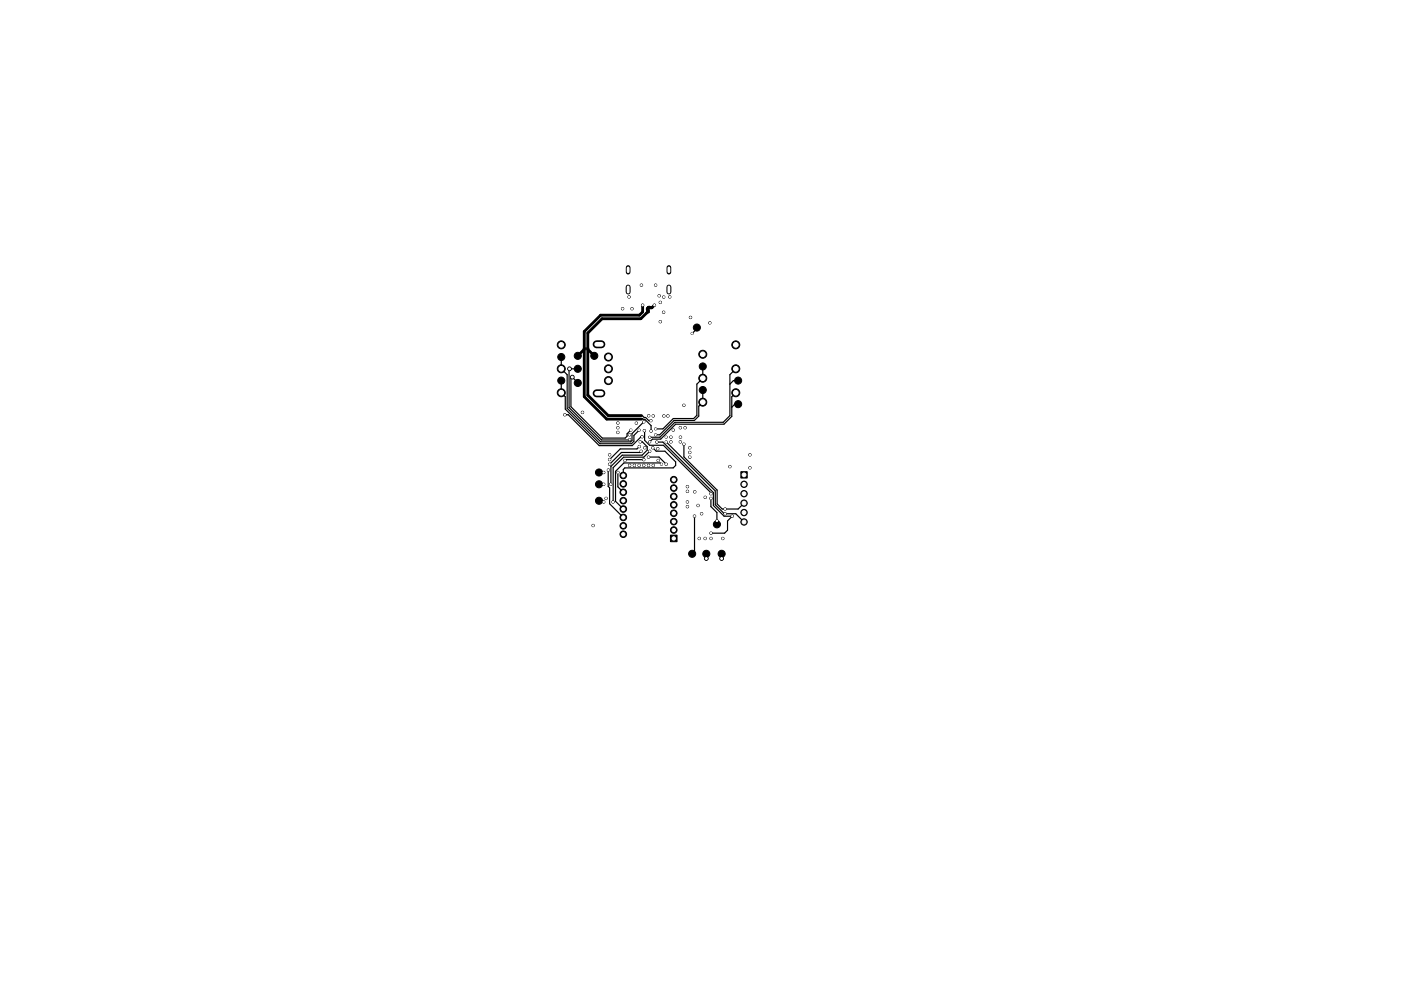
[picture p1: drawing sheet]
<svg xmlns="http://www.w3.org/2000/svg" width="297mm" height="210mm" viewBox="0 0 297 210" stroke-linecap="round" stroke-linejoin="round" font-family="sans-serif">
<g fill="#000" stroke="#000" stroke-width=".21">
<path d="M142.2 113.5h1.3v1.4h-1.3zM157.1 100.1h1.3v1.3h-1.3z"/>
<circle cx="119" cy="78.2" r=".85"/>
<circle cx="119" cy="73.2" r=".85"/>
<circle cx="119" cy="75.7" r=".75"/>
<circle cx="120.8" cy="78.2" r=".4"/>
<circle cx="122.5" cy="78.2" r=".75"/>
<circle cx="122.5" cy="75.5" r=".75"/>
<circle cx="126" cy="75.5" r=".75"/>
<circle cx="129" cy="75.7" r=".85"/>
<circle cx="129" cy="78.2" r=".85"/>
<circle cx="132" cy="65.5" r=".25"/>
<circle cx="133.4" cy="63" r=".25"/>
<circle cx="134" cy="65.5" r=".25"/>
<circle cx="136" cy="60.5" r=".25"/>
<circle cx="136.2" cy="64.7" r=".25"/>
<circle cx="138.8" cy="64.7" r=".25"/>
<circle cx="139" cy="60.5" r=".25"/>
<circle cx="139.8" cy="62.8" r=".25"/>
<circle cx="140" cy="64.2" r=".25"/>
<circle cx="140" cy="68.2" r=".25"/>
<circle cx="140.7" cy="66.2" r=".25"/>
<circle cx="140.7" cy="63" r=".25"/>
<circle cx="142" cy="63" r=".25"/>
<circle cx="146.4" cy="67.3" r=".25"/>
<circle cx="146.8" cy="70.7" r=".23"/>
<circle cx="147.7" cy="69.5" r=".75"/>
<circle cx="149" cy="77.7" r=".75"/>
<circle cx="149" cy="75.2" r=".85"/>
<circle cx="150.5" cy="68.5" r=".25"/>
<circle cx="156" cy="78.2" r=".85"/>
<circle cx="156" cy="73.2" r=".85"/>
<circle cx="119" cy="83.3" r=".85"/>
<circle cx="119" cy="80.7" r=".75"/>
<circle cx="119.7" cy="88" r=".25"/>
<circle cx="121.3" cy="80" r=".4"/>
<circle cx="122.5" cy="81.2" r=".75"/>
<circle cx="123.5" cy="87.5" r=".25"/>
<circle cx="129" cy="99.7" r=".25"/>
<circle cx="129" cy="80.7" r=".85"/>
<circle cx="129.2" cy="96.5" r=".25"/>
<circle cx="129.2" cy="97.5" r=".25"/>
<circle cx="129.2" cy="98.5" r=".25"/>
<circle cx="131" cy="89.7" r=".25"/>
<circle cx="131" cy="90.7" r=".25"/>
<circle cx="131" cy="91.7" r=".25"/>
<circle cx="132.5" cy="97.7" r=".25"/>
<circle cx="133.5" cy="92.2" r=".25"/>
<circle cx="133.5" cy="98.7" r=".25"/>
<circle cx="133.5" cy="93.2" r=".22"/>
<circle cx="133.8" cy="91.2" r=".23"/>
<circle cx="134.5" cy="98.7" r=".25"/>
<circle cx="134.9" cy="89.8" r=".25"/>
<circle cx="135.5" cy="98.7" r=".25"/>
<circle cx="135.5" cy="91.3" r=".22"/>
<circle cx="135.5" cy="94.7" r=".25"/>
<circle cx="135.8" cy="93.7" r=".25"/>
<circle cx="135.9" cy="95.7" r=".25"/>
<circle cx="136.1" cy="92.7" r=".25"/>
<circle cx="136.5" cy="89.5" r=".25"/>
<circle cx="136.5" cy="98.7" r=".25"/>
<circle cx="136.5" cy="97.5" r=".25"/>
<circle cx="136.6" cy="91.4" r=".25"/>
<circle cx="136.7" cy="95" r=".25"/>
<circle cx="137.5" cy="98.7" r=".25"/>
<circle cx="137.5" cy="97" r=".25"/>
<circle cx="137.5" cy="88.2" r=".25"/>
<circle cx="137.8" cy="92.8" r=".23"/>
<circle cx="137.8" cy="93.7" r=".23"/>
<circle cx="137.8" cy="95.7" r=".25"/>
<circle cx="138" cy="89.2" r=".25"/>
<circle cx="138" cy="91.5" r=".25"/>
<circle cx="138.4" cy="95" r=".25"/>
<circle cx="138.5" cy="98.7" r=".25"/>
<circle cx="138.5" cy="88.2" r=".25"/>
<circle cx="139" cy="91" r=".22"/>
<circle cx="139" cy="92.2" r=".23"/>
<circle cx="139.2" cy="93.8" r=".25"/>
<circle cx="139.5" cy="95.2" r=".25"/>
<circle cx="139.5" cy="97.7" r=".25"/>
<circle cx="140.3" cy="98.5" r=".22"/>
<circle cx="140.8" cy="88.2" r=".25"/>
<circle cx="141.2" cy="98.5" r=".25"/>
<circle cx="141.3" cy="92.7" r=".22"/>
<circle cx="141.3" cy="93.7" r=".22"/>
<circle cx="141.6" cy="88.2" r=".25"/>
<circle cx="142.2" cy="93.7" r=".25"/>
<circle cx="142.2" cy="92.7" r=".25"/>
<circle cx="142.8" cy="91.2" r=".25"/>
<circle cx="144.2" cy="93.7" r=".25"/>
<circle cx="144.2" cy="90.7" r=".25"/>
<circle cx="144.3" cy="92.7" r=".25"/>
<circle cx="145" cy="86" r=".25"/>
<circle cx="145" cy="94.2" r=".25"/>
<circle cx="145.2" cy="90.7" r=".25"/>
<circle cx="146.2" cy="95" r=".25"/>
<circle cx="146.2" cy="97" r=".25"/>
<circle cx="146.2" cy="96" r=".25"/>
<circle cx="149" cy="82.7" r=".75"/>
<circle cx="149" cy="85.3" r=".85"/>
<circle cx="149" cy="80.2" r=".85"/>
<circle cx="154.8" cy="99" r=".25"/>
<circle cx="156" cy="83.3" r=".85"/>
<circle cx="156.5" cy="80.7" r=".75"/>
<circle cx="156.5" cy="85.7" r=".75"/>
<circle cx="159" cy="96.5" r=".25"/>
<circle cx="159" cy="99.2" r=".25"/>
<circle cx="125.7" cy="111.5" r=".25"/>
<circle cx="127" cy="102.7" r=".75"/>
<circle cx="127" cy="100.2" r=".75"/>
<circle cx="127" cy="106.2" r=".75"/>
<circle cx="128" cy="106.5" r=".25"/>
<circle cx="128" cy="100.2" r=".25"/>
<circle cx="128" cy="102.7" r=".25"/>
<circle cx="128.5" cy="105.7" r=".25"/>
<circle cx="129.5" cy="102.7" r=".25"/>
<circle cx="130" cy="106.5" r=".25"/>
<circle cx="131" cy="100.2" r=".25"/>
<circle cx="132.1" cy="106.2" r=".7"/>
<circle cx="132.1" cy="104.4" r=".7"/>
<circle cx="132.1" cy="102.7" r=".7"/>
<circle cx="132.1" cy="100.9" r=".7"/>
<circle cx="132.1" cy="108" r=".7"/>
<circle cx="132.2" cy="111.6" r=".7"/>
<circle cx="132.2" cy="113.3" r=".7"/>
<circle cx="132.2" cy="109.8" r=".7"/>
<circle cx="142.8" cy="105.3" r=".7"/>
<circle cx="142.8" cy="103.6" r=".7"/>
<circle cx="142.8" cy="101.8" r=".7"/>
<circle cx="142.8" cy="107.1" r=".7"/>
<circle cx="142.8" cy="108.9" r=".7"/>
<circle cx="142.9" cy="110.7" r=".7"/>
<circle cx="142.9" cy="112.5" r=".7"/>
<circle cx="145.7" cy="104.2" r=".25"/>
<circle cx="145.7" cy="106.5" r=".25"/>
<circle cx="145.7" cy="107.5" r=".25"/>
<circle cx="145.7" cy="103.2" r=".25"/>
<circle cx="146.7" cy="117.5" r=".75"/>
<circle cx="147.2" cy="109.5" r=".25"/>
<circle cx="147.3" cy="104.3" r=".25"/>
<circle cx="148" cy="107.2" r=".25"/>
<circle cx="148.2" cy="114.2" r=".25"/>
<circle cx="148.8" cy="109" r=".25"/>
<circle cx="149.5" cy="114.2" r=".25"/>
<circle cx="149.5" cy="105.5" r=".25"/>
<circle cx="149.7" cy="117.5" r=".75"/>
<circle cx="149.7" cy="118.5" r=".4"/>
<circle cx="150.7" cy="105.7" r=".25"/>
<circle cx="150.7" cy="104.7" r=".25"/>
<circle cx="150.7" cy="114.2" r=".25"/>
<circle cx="150.7" cy="113.1" r=".25"/>
<circle cx="152" cy="111.2" r=".75"/>
<circle cx="152" cy="110.5" r=".25"/>
<circle cx="153" cy="117.5" r=".75"/>
<circle cx="153" cy="118.5" r=".4"/>
<circle cx="153.2" cy="114.2" r=".25"/>
<circle cx="153.8" cy="109" r=".25"/>
<circle cx="153.8" cy="108" r=".25"/>
<circle cx="155.2" cy="109.5" r=".25"/>
<circle cx="157.8" cy="104.7" r=".67"/>
<circle cx="157.8" cy="108.7" r=".67"/>
<circle cx="157.8" cy="102.7" r=".67"/>
<circle cx="157.8" cy="110.7" r=".67"/>
<circle cx="157.8" cy="106.7" r=".67"/>
</g>
<path d="M126.5 73h1M126.5 83.4h1" fill="none" stroke="#000" stroke-width="1.7"/>
<path d="M133.2 60.9v1.1M141.8 60.9v1.1" fill="none" stroke="#000" stroke-width="1.1"/>
<path d="M133.2 56.7v1M141.8 56.7v1" fill="none" stroke="#000" stroke-width="1"/>
<g fill="none" stroke="#000" stroke-width=".25">
<path d="M119 75.7v2.5l1.2 1.3v7.1l7.2 7.1h6.3l.3-.2v-1.5l2.5-2.5M122.5 78.2l-1.9 .1v8.2l6.9 6.8 6-.1M147.8 69.5v.2l-1 1M149 77.7v2.5l-1.2 1.3v6.6l-.7 .7h-4.3l-2.2 2.2h-1.6M156 78.2l-1.2 1.3v8.7l-1.5 1.4h-10.2l-3.2 3.2h-2.1M119 80.7v2.6l.9 .9v2.6l7.3 7.3h6.7l.5-.5v-1.2l1.1-1.1M119.8 88h.7l6.5 6.5h7l1.9-1.8h.2M122.5 81.2l-1.2-1.2-.3 .3v6l6.7 6.6h4.8l.5-.4v-.5l.7-.8M129 99.7v3.5l.2 .3v3.4l3 2.9M133.7 91.2h.1M135.5 94.7l-.5 .5h-3.5l-2.3 2.3M135.8 93.7h.4l1 1.1v.7l-1 1.1h-4.3l-2.4 2.4v3.7"/>
<path d="M135.9 95.7l-.2 .3h-3.9l-2.6 2.5M136 89l.2-.2 .2 .2h.3l1.3 1.3v1.2M136 88.2h.2l.4 .4h.3l.7 .6h.4M136.5 97.5h-3.8l-.2 .2M136.6 91.4l.1 2 1 1.1h3l10 10v.2M137.5 97h2.2l1.5 1.5M137.8 95.7l-1.3 1.3h-4.3l-2.2 2.2v7.3M138.4 95l.7 .7h1.9l2.2 2.3v.7l-.5 .6h-10.2l-.3 .3v1.3M139.2 93.8h1.3l10.7 10.7v2.7l2.3 2.3h1.7l-1 1v2l-.6 .6h-2.8M140.2 98.5l-.2-.3h-7.7l-1.8 1.8v6.4l1.7 1.6M141.2 93.7l10.4 10.4v3l2 1.9h2.4l1.8 1.7M145 94.2v2.7l7 7.1v2.9l1.1 1.1h3.4l1.3-1.3"/>
<path d="M149 82.7v2.6l-.9 .9v2.1l-.9 .9h-4.3l-3 3h-.9M156 83.3l-.9 .9v4.1l-1.6 1.7h-10.3l-3.1 3.2h-1.8l-.5 .5M156.5 80.7h-1l-.7 .8M156.5 85.7h-.7l-.7 .7M127 102.7h1M127 100.2h1M127 106.2h.8l.2 .3M131 100.2v3.1l1.2 1.1M147.2 109.5v7.5l-.4 .5M150.7 105.7v1.8l1.3 1.2v1.8"/>
</g>
<path d="M123.9 74.1l-1.4 1.4M124.6 74.1l1.4 1.4M136.2 64.7v1.5l-.6 .7h-8.3l-3.4 3.4v13.9l4.7 4.7h7.4M138.8 64.7l-.7 .6-.7-.1-.2 .3 .1 .7-1.4 1.4h-8.2l-3.1 3.1v13.1l4.4 4.4h7" fill="none" stroke="#000" stroke-width=".6"/>
<g fill="#000">
<circle cx="137.3" cy="66.2" r=".3"/>
<circle cx="137.3" cy="65.8" r=".3"/>
<circle cx="137.4" cy="65.2" r=".3"/>
<circle cx="137.8" cy="65.2" r=".3"/>
</g>
<g fill="#fff" stroke="#fff" stroke-width=".21">
<circle cx="146.7" cy="70.7" r=".15"/>
<circle cx="140.7" cy="66.2" r=".15"/>
<circle cx="147.3" cy="104.3" r=".15"/>
<circle cx="138.5" cy="88.2" r=".15"/>
<circle cx="146.2" cy="95" r=".15"/>
<circle cx="131" cy="89.7" r=".15"/>
<circle cx="145.7" cy="104.2" r=".15"/>
<circle cx="138.5" cy="98.7" r=".15"/>
<circle cx="145.7" cy="103.2" r=".15"/>
<circle cx="142.2" cy="92.7" r=".15"/>
<circle cx="123.5" cy="87.5" r=".15"/>
<circle cx="146.4" cy="67.3" r=".15"/>
<circle cx="134.5" cy="98.7" r=".15"/>
<circle cx="146.2" cy="96" r=".15"/>
<circle cx="142.7" cy="91.2" r=".15"/>
<circle cx="131" cy="91.7" r=".15"/>
<circle cx="136.5" cy="98.7" r=".15"/>
<circle cx="125.7" cy="111.5" r=".15"/>
<circle cx="139.5" cy="97.7" r=".15"/>
<circle cx="142.2" cy="93.7" r=".15"/>
<circle cx="153" cy="118.5" r=".2"/>
<circle cx="131" cy="90.7" r=".15"/>
<circle cx="147.2" cy="109.5" r=".15"/>
<circle cx="136.3" cy="64.7" r=".15"/>
<circle cx="138" cy="91.5" r=".15"/>
<circle cx="138" cy="89.2" r=".15"/>
<circle cx="138.7" cy="64.7" r=".15"/>
<circle cx="136" cy="60.5" r=".15"/>
<circle cx="159" cy="96.5" r=".15"/>
<circle cx="140.7" cy="63" r=".15"/>
<circle cx="139" cy="60.5" r=".15"/>
<circle cx="139.8" cy="62.8" r=".15"/>
<circle cx="136.1" cy="92.7" r=".15"/>
<circle cx="119.7" cy="88" r=".15"/>
<circle cx="140.3" cy="98.5" r=".15"/>
<circle cx="136.6" cy="91.4" r=".15"/>
<circle cx="150.7" cy="104.7" r=".15"/>
<circle cx="128" cy="102.7" r=".15"/>
<circle cx="129.5" cy="102.7" r=".15"/>
<circle cx="135.7" cy="93.7" r=".15"/>
<circle cx="131" cy="100.2" r=".15"/>
<circle cx="128" cy="100.2" r=".15"/>
<circle cx="137.7" cy="95.7" r=".15"/>
<circle cx="130" cy="106.5" r=".15"/>
<circle cx="128" cy="106.5" r=".15"/>
<circle cx="135.5" cy="91.3" r=".15"/>
<circle cx="132.5" cy="97.7" r=".15"/>
<circle cx="129" cy="99.7" r=".15"/>
<circle cx="136.5" cy="97.5" r=".15"/>
<circle cx="136.5" cy="89.5" r=".15"/>
<circle cx="136.7" cy="95" r=".15"/>
<circle cx="144.3" cy="92.7" r=".15"/>
<circle cx="142" cy="63" r=".15"/>
<circle cx="145.7" cy="107.5" r=".15"/>
<circle cx="144.2" cy="90.7" r=".15"/>
<circle cx="128.5" cy="105.7" r=".15"/>
<circle cx="146.2" cy="97" r=".15"/>
<circle cx="134" cy="65.5" r=".15"/>
<circle cx="139.5" cy="95.2" r=".15"/>
<circle cx="134.9" cy="89.8" r=".15"/>
<circle cx="150.7" cy="114.2" r=".15"/>
<circle cx="140" cy="68.2" r=".15"/>
<circle cx="141.6" cy="88.2" r=".15"/>
<circle cx="149.8" cy="118.5" r=".2"/>
<circle cx="145" cy="86" r=".15"/>
<circle cx="133.5" cy="92.2" r=".15"/>
<circle cx="137.5" cy="98.7" r=".15"/>
<circle cx="148" cy="107.2" r=".15"/>
<circle cx="140.7" cy="88.2" r=".15"/>
<circle cx="153.3" cy="114.2" r=".15"/>
<circle cx="150.5" cy="68.5" r=".15"/>
<circle cx="135.5" cy="98.7" r=".15"/>
<circle cx="149.5" cy="114.2" r=".15"/>
<circle cx="148.7" cy="109" r=".15"/>
<circle cx="140" cy="64.2" r=".15"/>
<circle cx="145.7" cy="106.5" r=".15"/>
<circle cx="145.2" cy="90.7" r=".15"/>
<circle cx="132" cy="65.5" r=".15"/>
<circle cx="149.5" cy="105.5" r=".15"/>
<circle cx="137.5" cy="88.2" r=".15"/>
<circle cx="144.2" cy="93.7" r=".15"/>
<circle cx="133.4" cy="63" r=".15"/>
<circle cx="141.2" cy="92.7" r=".15"/>
<circle cx="133.5" cy="98.7" r=".15"/>
<circle cx="129.3" cy="96.5" r=".15"/>
<circle cx="154.7" cy="99" r=".15"/>
<circle cx="135.5" cy="94.7" r=".15"/>
<circle cx="129.3" cy="97.5" r=".15"/>
<circle cx="135.9" cy="95.7" r=".15"/>
<circle cx="129.3" cy="98.5" r=".15"/>
<circle cx="137.8" cy="92.8" r=".12"/>
<circle cx="137.8" cy="93.7" r=".12"/>
<circle cx="139" cy="91" r=".15"/>
<circle cx="139" cy="92.2" r=".15"/>
<circle cx="133.5" cy="93.2" r=".13"/>
<circle cx="120.7" cy="78.2" r=".2"/>
<circle cx="121.3" cy="80" r=".2"/>
<circle cx="133.7" cy="91.2" r=".15"/>
<circle cx="150.7" cy="113.1" r=".15"/>
<circle cx="139.2" cy="93.8" r=".15"/>
<circle cx="155.2" cy="109.5" r=".15"/>
<circle cx="141.2" cy="93.7" r=".15"/>
<circle cx="153.7" cy="109" r=".15"/>
<circle cx="153.7" cy="108" r=".15"/>
<circle cx="145" cy="94.2" r=".15"/>
<circle cx="138.4" cy="95" r=".15"/>
<circle cx="141.3" cy="98.5" r=".15"/>
<circle cx="150.7" cy="105.7" r=".15"/>
<circle cx="152" cy="110.5" r=".15"/>
<circle cx="137.5" cy="97" r=".15"/>
<circle cx="159" cy="99.2" r=".15"/>
<circle cx="148.3" cy="114.2" r=".15"/>
<circle cx="129" cy="80.7" r=".5"/>
<circle cx="129" cy="78.2" r=".5"/>
<circle cx="129" cy="75.7" r=".5"/>
<circle cx="134.6" cy="60.9" r=".33"/>
<circle cx="140.4" cy="60.9" r=".33"/>
<circle cx="149" cy="75.2" r=".5"/>
<circle cx="149" cy="80.2" r=".5"/>
<circle cx="149" cy="85.3" r=".5"/>
<circle cx="157.7" cy="100.7" r=".4"/>
<circle cx="157.7" cy="102.7" r=".4"/>
<circle cx="157.7" cy="104.7" r=".4"/>
<circle cx="157.7" cy="106.7" r=".4"/>
<circle cx="157.7" cy="108.7" r=".4"/>
<circle cx="157.7" cy="110.7" r=".4"/>
<circle cx="142.9" cy="114.2" r=".35"/>
<circle cx="142.9" cy="112.5" r=".35"/>
<circle cx="142.9" cy="110.7" r=".35"/>
<circle cx="142.9" cy="108.9" r=".35"/>
<circle cx="142.9" cy="107.1" r=".35"/>
<circle cx="142.9" cy="105.3" r=".35"/>
<circle cx="142.9" cy="103.6" r=".35"/>
<circle cx="142.9" cy="101.8" r=".35"/>
<circle cx="132.2" cy="100.9" r=".35"/>
<circle cx="132.2" cy="102.7" r=".35"/>
<circle cx="132.2" cy="104.4" r=".35"/>
<circle cx="132.2" cy="106.2" r=".35"/>
<circle cx="132.2" cy="108" r=".35"/>
<circle cx="132.2" cy="109.8" r=".35"/>
<circle cx="132.2" cy="111.6" r=".35"/>
<circle cx="132.2" cy="113.3" r=".35"/>
<circle cx="156" cy="73.2" r=".5"/>
<circle cx="156" cy="78.2" r=".5"/>
<circle cx="156" cy="83.3" r=".5"/>
<circle cx="119" cy="73.2" r=".5"/>
<circle cx="119" cy="78.2" r=".5"/>
<circle cx="119" cy="83.3" r=".5"/>
</g>
<path d="M126.5 73h1M126.5 83.4h1" fill="none" stroke="#fff" stroke-width="1"/>
<path d="M133.2 56.8v.8M141.8 56.8v.8M133.2 60.9v1.1M141.8 60.9v1.1" fill="none" stroke="#fff" stroke-width=".6"/>
</svg>
